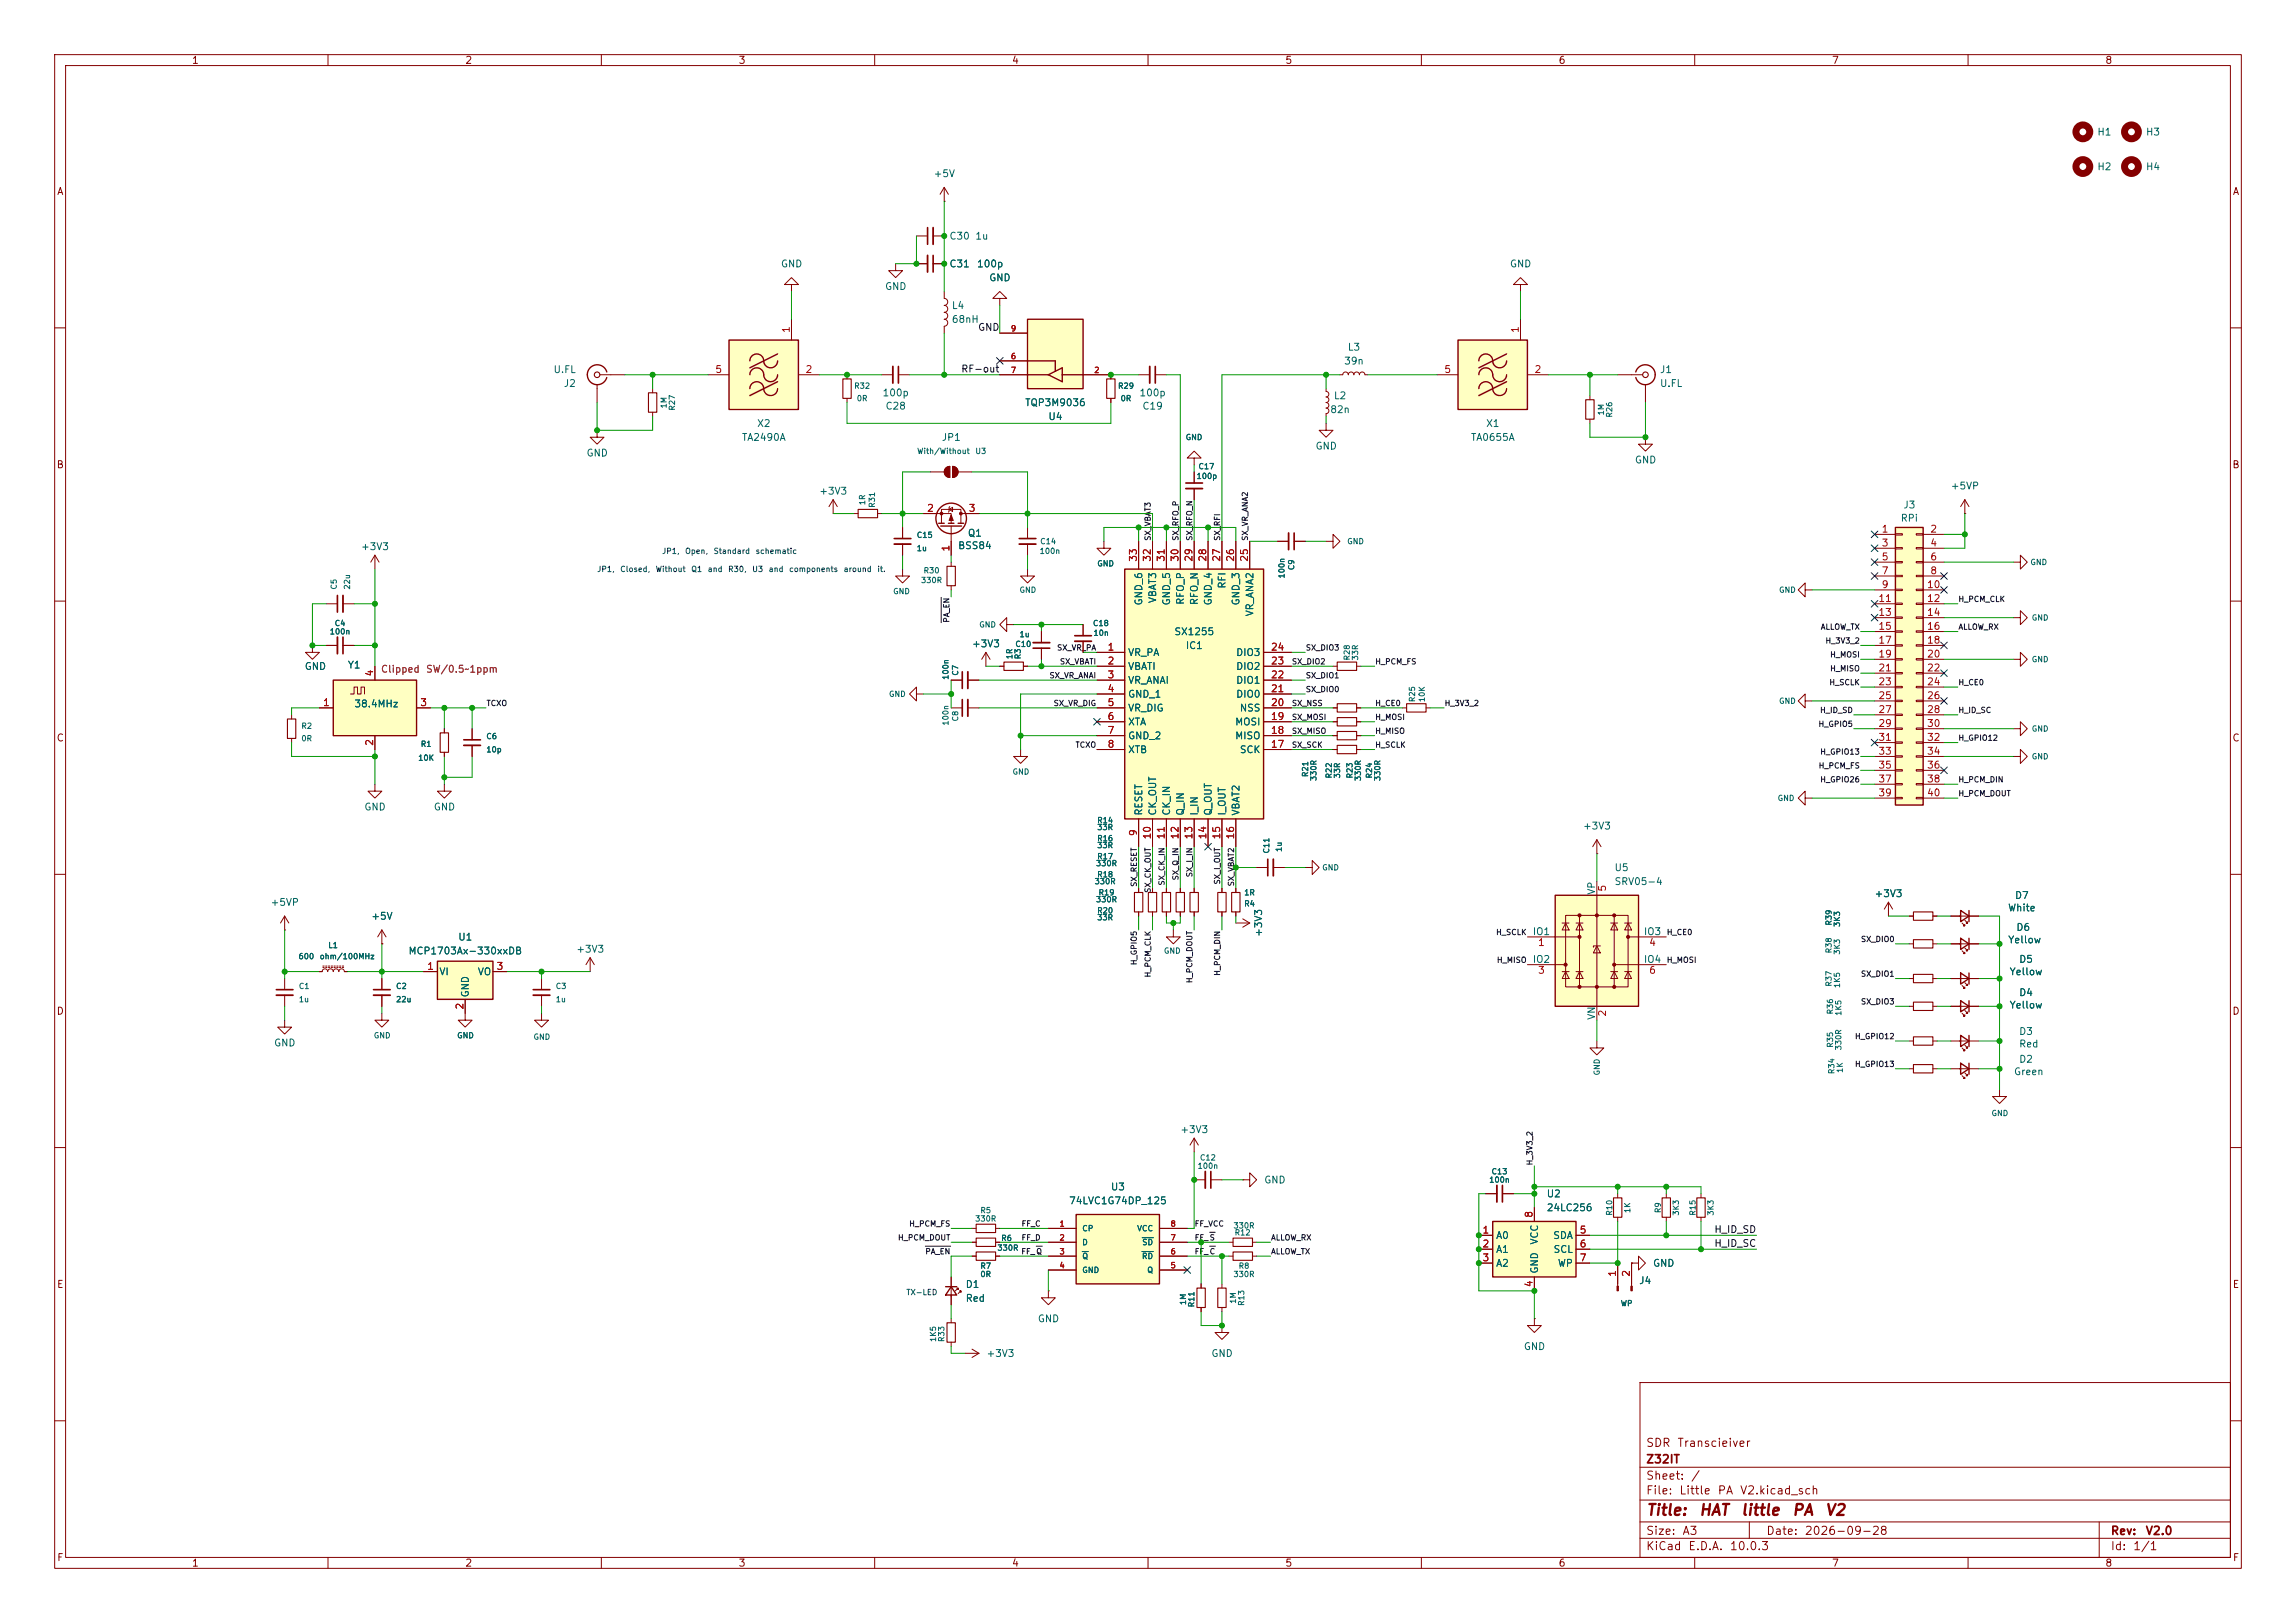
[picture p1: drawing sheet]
<svg xmlns="http://www.w3.org/2000/svg" width="420mm" height="297mm" viewBox="0 0 420 297" stroke-linecap="round" stroke-linejoin="round" font-family="sans-serif">
<defs><g id="words">
<g font-size="2" fill="#840000">
<text x="301" y="277.8">Title:</text>
<text x="310.7" y="277.8">HAT</text>
<text x="318.3" y="277.8">little</text>
<text x="327.7" y="277.8">PA</text>
<text x="333.7" y="277.8">V2</text>
</g>
<g font-size="1.5" fill="#840000">
<text x="301" y="268.1">Z32IT</text>
<text x="301" y="265.1">SDR</text>
<text x="306.7" y="265.1">Transcieiver</text>
<text x="301" y="273.8">File:</text>
<text x="301" y="271.1">Sheet:</text>
<text x="307.1" y="273.8">Little</text>
<text x="309.2" y="271.1">/</text>
<text x="314.1" y="273.8">PA</text>
<text x="318.2" y="273.8">V2.kicad_sch</text>
<text x="301" y="281.2">Size:</text>
<text x="307.6" y="281.2">A3</text>
<text x="323" y="281.2">Date:</text>
<text x="330" y="281.2">2026-09-28</text>
<text x="386" y="281.2">Rev:</text>
<text x="392.4" y="281.2">V2.0</text>
<text x="301" y="284">KiCad</text>
<text x="308.7" y="284">E.D.A.</text>
<text x="316.3" y="284">10.0.3</text>
<text x="386" y="284">Id:</text>
<text x="390.1" y="284">1/1</text>
</g>
<g font-size="1.3" fill="#840000">
<text x="35" y="12">1</text>
<text x="85" y="12">2</text>
<text x="135" y="12">3</text>
<text x="185" y="12">4</text>
<text x="235" y="12">5</text>
<text x="285" y="12">6</text>
<text x="335" y="12">7</text>
<text x="385" y="12">8</text>
<text x="10.3" y="36">A</text>
<text x="408.3" y="36">A</text>
<text x="10.3" y="86">B</text>
<text x="408.2" y="86">B</text>
<text x="10.3" y="136">C</text>
<text x="408.2" y="136">C</text>
<text x="10.3" y="186">D</text>
<text x="408.2" y="186">D</text>
<text x="10.3" y="236">E</text>
<text x="408.3" y="236">E</text>
<text x="10.3" y="286">F</text>
<text x="35" y="287">1</text>
<text x="85" y="287">2</text>
<text x="135" y="287">3</text>
<text x="185" y="287">4</text>
<text x="235" y="287">5</text>
<text x="285" y="287">6</text>
<text x="335" y="287">7</text>
<text x="385" y="287">8</text>
<text x="408.3" y="286">F</text>
</g>
<g font-size="1.3" fill="#006464">
<text x="383.5" y="25.1">H1</text>
<text x="392.4" y="25.1">H3</text>
<text x="170.7" y="32.7">+5V</text>
<text x="383.5" y="31.5">H2</text>
<text x="392.4" y="31.5">H4</text>
<text x="173.6" y="44.2">C30</text>
<text x="178.3" y="44.2">1u</text>
<text x="142.7" y="49.2">GND</text>
<text x="161.8" y="53.4">GND</text>
<text x="173.6" y="49.2">C31</text>
<text x="178.6" y="49.2">100p</text>
<text x="180.8" y="51.8">GND</text>
<text x="276.1" y="49.2">GND</text>
<text x="174" y="59.4">68nH</text>
<text x="174" y="56.9">L4</text>
<text x="246.4" y="64.5">L3</text>
<text x="101.1" y="68.6">U.FL</text>
<text x="103" y="71.1">J2</text>
<text x="245.8" y="67">39n</text>
<text x="303.5" y="68.6">J1</text>
<text x="303.5" y="71.1">U.FL</text>
<text x="161.3" y="72.8">100p</text>
<text x="161.9" y="75.3">C28</text>
<text x="187.4" y="74.6">TQP3M9036</text>
<text x="191.7" y="77.2">U4</text>
<text x="208.3" y="72.8">100p</text>
<text x="208.9" y="75.3">C19</text>
<text x="243.2" y="75.9">82n</text>
<text x="243.9" y="73.4">L2</text>
<text x="107.2" y="83.8">GND</text>
<text x="135.6" y="81">TA2490A</text>
<text x="138.4" y="78.4">X2</text>
<text x="172.2" y="81">JP1</text>
<text x="240.5" y="82.6">GND</text>
<text x="269" y="81">TA0655A</text>
<text x="271.7" y="78.4">X1</text>
<text x="299" y="85.1">GND</text>
<text x="356.7" y="89.9">+5VP</text>
<text x="149.8" y="90.8">+3V3</text>
<text x="347.6" y="95.8">RPi</text>
<text x="348.1" y="93.3">J3</text>
<text x="65.9" y="101">+3V3</text>
<text x="175.2" y="100.8">BSS84</text>
<text x="176.9" y="98.5">Q1</text>
<text x="224.5" y="107.8" transform="rotate(-90 224.5 107.8)">RFI</text>
<text x="209.3" y="110.9" transform="rotate(-90 209.3 110.9)">GND_6</text>
<text x="211.8" y="110.5" transform="rotate(-90 211.8 110.5)">VBAT3</text>
<text x="214.3" y="110.9" transform="rotate(-90 214.3 110.9)">GND_5</text>
<text x="216.9" y="110.8" transform="rotate(-90 216.9 110.8)">RFO_P</text>
<text x="219.4" y="110.8" transform="rotate(-90 219.4 110.8)">RFO_N</text>
<text x="222" y="110.9" transform="rotate(-90 222 110.9)">GND_4</text>
<text x="227" y="110.9" transform="rotate(-90 227 110.9)">GND_3</text>
<text x="229.6" y="112.9" transform="rotate(-90 229.6 112.9)">VR_ANA2</text>
<text x="177.7" y="118.8">+3V3</text>
<text x="214.7" y="116.5">SX1255</text>
<text x="216.8" y="119.1">IC1</text>
<text x="55.6" y="122.9">GND</text>
<text x="63.5" y="122.6">Y1</text>
<text x="206.2" y="120.4">VR_PA</text>
<text x="206.2" y="122.9">VBATI</text>
<text x="206.2" y="125.4">VR_ANAI</text>
<text x="226" y="125.4">DIO1</text>
<text x="226" y="122.9">DIO2</text>
<text x="226" y="120.4">DIO3</text>
<text x="64.7" y="129.7">38.4MHz</text>
<text x="206.2" y="128">GND_1</text>
<text x="206.2" y="130.5">VR_DIG</text>
<text x="226" y="128">DIO0</text>
<text x="226.7" y="130.5">NSS</text>
<text x="206.2" y="133.1">XTA</text>
<text x="206.2" y="135.6">GND_2</text>
<text x="225.8" y="135.6">MISO</text>
<text x="225.8" y="133.1">MOSI</text>
<text x="206.2" y="138.1">XTB</text>
<text x="226.7" y="138.1">SCK</text>
<text x="66.5" y="148.6">GND</text>
<text x="79.2" y="148.6">GND</text>
<text x="209.3" y="149.4" transform="rotate(-90 209.3 149.4)">RESET</text>
<text x="211.8" y="149.4" transform="rotate(-90 211.8 149.4)">CK_OUT</text>
<text x="214.3" y="149.4" transform="rotate(-90 214.3 149.4)">CK_IN</text>
<text x="216.9" y="149.4" transform="rotate(-90 216.9 149.4)">Q_IN</text>
<text x="219.4" y="149.4" transform="rotate(-90 219.4 149.4)">I_IN</text>
<text x="222" y="149.4" transform="rotate(-90 222 149.4)">Q_OUT</text>
<text x="224.5" y="149.4" transform="rotate(-90 224.5 149.4)">I_OUT</text>
<text x="227" y="149.4" transform="rotate(-90 227 149.4)">VBAT2</text>
<text x="289.5" y="152.1">+3V3</text>
<text x="295.2" y="159.7">U5</text>
<text x="49.4" y="166.1">+5VP</text>
<text x="292.1" y="163.8" transform="rotate(-90 292.1 163.8)">VP</text>
<text x="295.2" y="162.3">SRV05-4</text>
<text x="342.8" y="164.5">+3V3</text>
<text x="367.2" y="167.1">White</text>
<text x="368.5" y="164.8">D7</text>
<text x="67.8" y="168.6">+5V</text>
<text x="83.7" y="172.4">U1</text>
<text x="231.2" y="171.6" transform="rotate(-90 231.2 171.6)">+3V3</text>
<text x="280.3" y="171.4">IO1</text>
<text x="300.6" y="171.4">IO3</text>
<text x="367.2" y="172.9">Yellow</text>
<text x="368.7" y="170.6">D6</text>
<text x="74.6" y="175">MCP1703Ax-330xxDB</text>
<text x="80.3" y="178.8">VI</text>
<text x="87.3" y="178.8">VO</text>
<text x="105.3" y="174.6">+3V3</text>
<text x="280.3" y="176.5">IO2</text>
<text x="300.6" y="176.5">IO4</text>
<text x="367.5" y="178.8">Yellow</text>
<text x="369.2" y="176.5">D5</text>
<text x="86.1" y="182.6" transform="rotate(-90 86.1 182.6)">GND</text>
<text x="367.5" y="184.9">Yellow</text>
<text x="369.2" y="182.6">D4</text>
<text x="50" y="191.8">GND</text>
<text x="292.1" y="186.7" transform="rotate(-90 292.1 186.7)">VN</text>
<text x="369.2" y="192">Red</text>
<text x="369.2" y="189.7">D3</text>
<text x="368.3" y="197.1">Green</text>
<text x="369.2" y="194.8">D2</text>
<text x="215.8" y="207.7">+3V3</text>
<text x="195.4" y="220.7">74LVC1G74DP_125</text>
<text x="203.1" y="218.1">U3</text>
<text x="231.1" y="216.9">GND</text>
<text x="282.8" y="219.4">U2</text>
<text x="282.8" y="222">24LC256</text>
<text x="273.6" y="227">A0</text>
<text x="281.6" y="227.9" transform="rotate(-90 281.6 227.9)">VCC</text>
<text x="284" y="227">SDA</text>
<text x="273.6" y="229.6">A1</text>
<text x="273.6" y="232.1">A2</text>
<text x="281.6" y="233.2" transform="rotate(-90 281.6 233.2)">GND</text>
<text x="284.1" y="229.6">SCL</text>
<text x="284.9" y="232.1">WP</text>
<text x="302.3" y="232.1">GND</text>
<text x="176.5" y="236">D1</text>
<text x="176.5" y="238.5">Red</text>
<text x="299.7" y="235.3">J4</text>
<text x="189.7" y="242.3">GND</text>
<text x="180.3" y="248.6">+3V3</text>
<text x="221.5" y="248.6">GND</text>
<text x="278.6" y="247.4">GND</text>
</g>
<g font-size="1.3" fill="#a90000">
<text x="144.8" y="61" transform="rotate(-90 144.8 61)">1</text>
<text x="278.1" y="61" transform="rotate(-90 278.1 61)">1</text>
<text x="130.7" y="68.6">5</text>
<text x="147.2" y="68.6">2</text>
<text x="264.1" y="68.6">5</text>
<text x="280.6" y="68.6">2</text>
<text x="169.5" y="94">2</text>
<text x="177.1" y="94">3</text>
<text x="174" y="101" transform="rotate(-90 174 101)">1</text>
<text x="344.1" y="97.8">1</text>
<text x="344.1" y="100.3">3</text>
<text x="353" y="97.8">2</text>
<text x="353" y="100.3">4</text>
<text x="208.3" y="102.9" transform="rotate(-90 208.3 102.9)">33</text>
<text x="210.8" y="102.9" transform="rotate(-90 210.8 102.9)">32</text>
<text x="213.3" y="102.9" transform="rotate(-90 213.3 102.9)">31</text>
<text x="215.9" y="102.9" transform="rotate(-90 215.9 102.9)">30</text>
<text x="218.4" y="102.9" transform="rotate(-90 218.4 102.9)">29</text>
<text x="221" y="102.9" transform="rotate(-90 221 102.9)">28</text>
<text x="223.5" y="102.9" transform="rotate(-90 223.5 102.9)">27</text>
<text x="226" y="102.9" transform="rotate(-90 226 102.9)">26</text>
<text x="228.6" y="102.9" transform="rotate(-90 228.6 102.9)">25</text>
<text x="344.1" y="102.8">5</text>
<text x="344.1" y="105.4">7</text>
<text x="344.1" y="107.9">9</text>
<text x="352.4" y="107.9">10</text>
<text x="353" y="102.8">6</text>
<text x="353" y="105.4">8</text>
<text x="343.5" y="110.5">11</text>
<text x="343.5" y="113">13</text>
<text x="352.4" y="110.5">12</text>
<text x="352.4" y="113">14</text>
<text x="202.5" y="119.4">1</text>
<text x="232.4" y="119.4">24</text>
<text x="343.5" y="115.5">15</text>
<text x="343.5" y="118.1">17</text>
<text x="352.4" y="115.5">16</text>
<text x="352.4" y="118.1">18</text>
<text x="68.6" y="123.9" transform="rotate(-90 68.6 123.9)">4</text>
<text x="202.5" y="121.9">2</text>
<text x="202.5" y="124.4">3</text>
<text x="232.4" y="124.4">22</text>
<text x="232.4" y="121.9">23</text>
<text x="343.5" y="120.6">19</text>
<text x="343.5" y="123.2">21</text>
<text x="343.5" y="125.7">23</text>
<text x="352.4" y="120.6">20</text>
<text x="352.4" y="123.2">22</text>
<text x="352.4" y="125.7">24</text>
<text x="59" y="129.5">1</text>
<text x="76.8" y="129.5">3</text>
<text x="202.5" y="127">4</text>
<text x="202.5" y="129.5">5</text>
<text x="232.4" y="129.5">20</text>
<text x="232.4" y="127">21</text>
<text x="343.5" y="128.2">25</text>
<text x="343.5" y="130.8">27</text>
<text x="352.4" y="128.2">26</text>
<text x="352.4" y="130.8">28</text>
<text x="68.6" y="136.6" transform="rotate(-90 68.6 136.6)">2</text>
<text x="202.5" y="132.1">6</text>
<text x="202.5" y="134.6">7</text>
<text x="202.5" y="137.1">8</text>
<text x="232.4" y="137.1">17</text>
<text x="232.4" y="134.6">18</text>
<text x="232.4" y="132.1">19</text>
<text x="343.5" y="133.3">29</text>
<text x="343.5" y="135.9">31</text>
<text x="352.4" y="133.3">30</text>
<text x="352.4" y="135.9">32</text>
<text x="343.5" y="138.4">33</text>
<text x="343.5" y="140.9">35</text>
<text x="343.5" y="143.5">37</text>
<text x="352.4" y="138.4">34</text>
<text x="352.4" y="140.9">36</text>
<text x="352.4" y="143.5">38</text>
<text x="343.5" y="146">39</text>
<text x="352.4" y="146">40</text>
<text x="208.3" y="153.1" transform="rotate(-90 208.3 153.1)">9</text>
<text x="210.8" y="153.7" transform="rotate(-90 210.8 153.7)">10</text>
<text x="213.3" y="153.7" transform="rotate(-90 213.3 153.7)">11</text>
<text x="215.9" y="153.7" transform="rotate(-90 215.9 153.7)">12</text>
<text x="218.4" y="153.7" transform="rotate(-90 218.4 153.7)">13</text>
<text x="221" y="153.7" transform="rotate(-90 221 153.7)">14</text>
<text x="223.5" y="153.7" transform="rotate(-90 223.5 153.7)">15</text>
<text x="226" y="153.7" transform="rotate(-90 226 153.7)">16</text>
<text x="294.1" y="163.3" transform="rotate(-90 294.1 163.3)">5</text>
<text x="281.2" y="173.4">1</text>
<text x="301.6" y="173.4">4</text>
<text x="78" y="177.8">1</text>
<text x="90.7" y="177.8">3</text>
<text x="281.2" y="178.5">3</text>
<text x="301.6" y="178.5">6</text>
<text x="85.1" y="184.9" transform="rotate(-90 85.1 184.9)">2</text>
<text x="294.1" y="186.1" transform="rotate(-90 294.1 186.1)">2</text>
<text x="271.1" y="226">1</text>
<text x="280.6" y="223" transform="rotate(-90 280.6 223)">8</text>
<text x="288.9" y="226">5</text>
<text x="271.1" y="228.6">2</text>
<text x="271.1" y="231.1">3</text>
<text x="288.9" y="228.6">6</text>
<text x="288.9" y="231.1">7</text>
<text x="295.9" y="233.8" transform="rotate(-90 295.9 233.8)">1</text>
<text x="298.4" y="233.8" transform="rotate(-90 298.4 233.8)">2</text>
<text x="280.6" y="235.7" transform="rotate(-90 280.6 235.7)">4</text>
</g>
<g font-size="1.3" fill="#0f0f0f">
<text x="178.8" y="60.8">GND</text>
<text x="175.7" y="68.5">RF-out</text>
<text x="313.5" y="225.9">H_ID_SD</text>
<text x="313.5" y="228.5">H_ID_SC</text>
</g>
<g font-size="1.3" fill="#840084">
<text x="69.6" y="123.4">Clipped</text>
<text x="77.8" y="123.4">SW/0.5~1ppm</text>
</g>
<g font-size="1" fill="#a90000">
<text x="184.8" y="66">6</text>
<text x="184.8" y="60.9">9</text>
<text x="184.8" y="68.5">7</text>
<text x="200" y="68.5">2</text>
<text x="193.7" y="224.7">1</text>
<text x="193.7" y="227.3">2</text>
<text x="214" y="227.3">7</text>
<text x="214" y="224.7">8</text>
<text x="193.7" y="229.8">3</text>
<text x="193.7" y="232.3">4</text>
<text x="214" y="232.3">5</text>
<text x="214" y="229.8">6</text>
</g>
<g font-size="1" fill="#006464">
<text x="156.2" y="71.4">R32</text>
<text x="204.4" y="71.4">R29</text>
<text x="122.2" y="74.8" transform="rotate(-90 122.2 74.8)">1M</text>
<text x="123.7" y="75.2" transform="rotate(-90 123.7 75.2)">R27</text>
<text x="156.6" y="73.7">0R</text>
<text x="204.9" y="73.7">0R</text>
<text x="293.6" y="76.1" transform="rotate(-90 293.6 76.1)">1M</text>
<text x="295.2" y="76.5" transform="rotate(-90 295.2 76.5)">R26</text>
<text x="167.7" y="83.3">With/Without</text>
<text x="178.3" y="83.3">U3</text>
<text x="216.8" y="80.8">GND</text>
<text x="218.8" y="87.9">100p</text>
<text x="219.1" y="86.1">C17</text>
<text x="158.5" y="92.5" transform="rotate(-90 158.5 92.5)">1R</text>
<text x="160.3" y="93" transform="rotate(-90 160.3 93)">R31</text>
<text x="167.6" y="98.7">C15</text>
<text x="167.6" y="101.1">1u</text>
<text x="190.1" y="101.6">100n</text>
<text x="190.2" y="99.8">C14</text>
<text x="246.3" y="99.8">GND</text>
<text x="61.8" y="108" transform="rotate(-90 61.8 108)">C5</text>
<text x="64.3" y="108" transform="rotate(-90 64.3 108)">22u</text>
<text x="168.4" y="106.9">330R</text>
<text x="168.9" y="105.2">R30</text>
<text x="200.6" y="103.9">GND</text>
<text x="235.2" y="106" transform="rotate(-90 235.2 106)">100n</text>
<text x="237" y="104.4" transform="rotate(-90 237 104.4)">C9</text>
<text x="371.3" y="103.6">GND</text>
<text x="163.3" y="109">GND</text>
<text x="186.4" y="108.7">GND</text>
<text x="325.3" y="108.7">GND</text>
<text x="371.6" y="113.8">GND</text>
<text x="60.2" y="116.3">100n</text>
<text x="61.1" y="114.8">C4</text>
<text x="179" y="115.1">GND</text>
<text x="185.6" y="118.6">C10</text>
<text x="186.4" y="116.8">1u</text>
<text x="199.8" y="114.8">C18</text>
<text x="199.9" y="116.6">10n</text>
<text x="173.7" y="124.5" transform="rotate(-90 173.7 124.5)">100n</text>
<text x="175.5" y="123.7" transform="rotate(-90 175.5 123.7)">C7</text>
<text x="185.4" y="120.7" transform="rotate(-90 185.4 120.7)">1R</text>
<text x="186.9" y="120.7" transform="rotate(-90 186.9 120.7)">R3</text>
<text x="247.1" y="121" transform="rotate(-90 247.1 121)">R28</text>
<text x="248.7" y="121" transform="rotate(-90 248.7 121)">33R</text>
<text x="371.6" y="121.4">GND</text>
<text x="162.5" y="127.8">GND</text>
<text x="259.1" y="128.6" transform="rotate(-90 259.1 128.6)">R25</text>
<text x="260.9" y="128.6" transform="rotate(-90 260.9 128.6)">10K</text>
<text x="325.3" y="129">GND</text>
<text x="55" y="133.6">R2</text>
<text x="55" y="135.9">0R</text>
<text x="76.9" y="136.9">R1</text>
<text x="88.9" y="135.5">C6</text>
<text x="88.9" y="137.9">10p</text>
<text x="173.7" y="132.9" transform="rotate(-90 173.7 132.9)">100n</text>
<text x="175.5" y="132.1" transform="rotate(-90 175.5 132.1)">C8</text>
<text x="371.6" y="134.1">GND</text>
<text x="76.4" y="139.4">10K</text>
<text x="185.1" y="142">GND</text>
<text x="239.5" y="142.3" transform="rotate(-90 239.5 142.3)">R21</text>
<text x="241" y="143" transform="rotate(-90 241 143)">330R</text>
<text x="243.8" y="142.6" transform="rotate(-90 243.8 142.6)">R22</text>
<text x="245.4" y="142.6" transform="rotate(-90 245.4 142.6)">33R</text>
<text x="247.7" y="142.6" transform="rotate(-90 247.7 142.6)">R23</text>
<text x="249.2" y="143" transform="rotate(-90 249.2 143)">330R</text>
<text x="251.2" y="142.6" transform="rotate(-90 251.2 142.6)">R24</text>
<text x="252.7" y="143" transform="rotate(-90 252.7 143)">330R</text>
<text x="371.6" y="139.2">GND</text>
<text x="325.1" y="146.8">GND</text>
<text x="200.6" y="150.9">R14</text>
<text x="200.6" y="152.1">33R</text>
<text x="200.6" y="154.2">R16</text>
<text x="200.6" y="155.5">33R</text>
<text x="234.7" y="156" transform="rotate(-90 234.7 156)">1u</text>
<text x="200.4" y="158.8">330R</text>
<text x="200.6" y="157.5">R17</text>
<text x="200.6" y="160.8">R18</text>
<text x="232.4" y="156.3" transform="rotate(-90 232.4 156.3)">C11</text>
<text x="241.8" y="159.5">GND</text>
<text x="200.1" y="162.1">330R</text>
<text x="200.4" y="165.4">330R</text>
<text x="200.6" y="167.4">R20</text>
<text x="200.9" y="164.1">R19</text>
<text x="227.5" y="166.1">R4</text>
<text x="227.5" y="164.1">1R</text>
<text x="60" y="173.7">L1</text>
<text x="200.6" y="168.7">33R</text>
<text x="335.3" y="169.5" transform="rotate(-90 335.3 169.5)">R39</text>
<text x="336.8" y="169.7" transform="rotate(-90 336.8 169.7)">3K3</text>
<text x="54.5" y="175.8">600</text>
<text x="58.4" y="175.8">ohm/100MHz</text>
<text x="212.8" y="174.8">GND</text>
<text x="335.3" y="174.6" transform="rotate(-90 335.3 174.6)">R38</text>
<text x="336.8" y="174.8" transform="rotate(-90 336.8 174.8)">3K3</text>
<text x="54.6" y="181.2">C1</text>
<text x="54.6" y="183.6">1u</text>
<text x="72.3" y="181.2">C2</text>
<text x="72.3" y="183.6">22u</text>
<text x="101.6" y="181.2">C3</text>
<text x="101.6" y="183.6">1u</text>
<text x="335.3" y="180.7" transform="rotate(-90 335.3 180.7)">R37</text>
<text x="335.5" y="185.7" transform="rotate(-90 335.5 185.7)">R36</text>
<text x="336.8" y="180.9" transform="rotate(-90 336.8 180.9)">1K5</text>
<text x="337.1" y="186" transform="rotate(-90 337.1 186)">1K5</text>
<text x="68.3" y="190.2">GND</text>
<text x="83.5" y="190.2">GND</text>
<text x="97.5" y="190.5">GND</text>
<text x="335.5" y="191.8" transform="rotate(-90 335.5 191.8)">R35</text>
<text x="292.9" y="196.9" transform="rotate(-90 292.9 196.9)">GND</text>
<text x="335.8" y="196.7" transform="rotate(-90 335.8 196.7)">R34</text>
<text x="337.1" y="192.3" transform="rotate(-90 337.1 192.3)">330R</text>
<text x="337.3" y="196.4" transform="rotate(-90 337.3 196.4)">1K</text>
<text x="364.2" y="204.5">GND</text>
<text x="219" y="214.1">100n</text>
<text x="219.4" y="212.6">C12</text>
<text x="272.7" y="215.1">C13</text>
<text x="272.3" y="216.7">100n</text>
<text x="178.3" y="223.8">330R</text>
<text x="179.2" y="222.3">R5</text>
<text x="183" y="227.3">R6</text>
<text x="197.9" y="225.6">CP</text>
<text x="207.9" y="225.6">VCC</text>
<text x="225.5" y="225">330R</text>
<text x="225.7" y="226.3">R12</text>
<text x="295.2" y="222.6" transform="rotate(-90 295.2 222.6)">R10</text>
<text x="298.5" y="222.1" transform="rotate(-90 298.5 222.1)">1K</text>
<text x="304" y="222.1" transform="rotate(-90 304 222.1)">R9</text>
<text x="307.3" y="222.6" transform="rotate(-90 307.3 222.6)">3K3</text>
<text x="310.4" y="222.6" transform="rotate(-90 310.4 222.6)">R15</text>
<text x="313.7" y="222.6" transform="rotate(-90 313.7 222.6)">3K3</text>
<text x="179.2" y="232.4">R7</text>
<text x="179.2" y="233.9">0R</text>
<text x="182.3" y="229.1">330R</text>
<text x="197.9" y="228.1">D</text>
<text x="197.9" y="230.6">Q</text>
<text x="197.9" y="233.2">GND</text>
<text x="208.8" y="230.6">RD</text>
<text x="208.8" y="228.1">SD</text>
<text x="209.8" y="233.2">Q</text>
<text x="225.5" y="233.9">330R</text>
<text x="226.5" y="232.4">R8</text>
<text x="217.2" y="238.9" transform="rotate(-90 217.2 238.9)">1M</text>
<text x="218.7" y="239.3" transform="rotate(-90 218.7 239.3)">R11</text>
<text x="226.3" y="238.7" transform="rotate(-90 226.3 238.7)">1M</text>
<text x="227.8" y="239.1" transform="rotate(-90 227.8 239.1)">R13</text>
<text x="296.4" y="239.3">WP</text>
<text x="171.5" y="245.7" transform="rotate(-90 171.5 245.7)">1K5</text>
<text x="173" y="245.7" transform="rotate(-90 173 245.7)">R33</text>
</g>
<g font-size="1" fill="#0000c2">
<text x="121" y="101.6">JP1,</text>
<text x="125.2" y="101.6">Open,</text>
<text x="130.4" y="101.6">Standard</text>
<text x="138.1" y="101.6">schematic</text>
<text x="109.1" y="104.9">JP1,</text>
<text x="113.4" y="104.9">Closed,</text>
<text x="119.8" y="104.9">Without</text>
<text x="126.3" y="104.9">Q1</text>
<text x="129.4" y="104.9">and</text>
<text x="133.1" y="104.9">R30,</text>
<text x="137.5" y="104.9">U3</text>
<text x="140.5" y="104.9">and</text>
<text x="144.2" y="104.9">components</text>
<text x="154.2" y="104.9">around</text>
<text x="160.4" y="104.9">it.</text>
<text x="165.7" y="237.2">TX-LED</text>
</g>
<g font-size="1" fill="#0f0f0f">
<text x="210.7" y="99.1" transform="rotate(-90 210.7 99.1)">SX_VBAT3</text>
<text x="215.8" y="99.1" transform="rotate(-90 215.8 99.1)">SX_RFO_P</text>
<text x="218.3" y="99.1" transform="rotate(-90 218.3 99.1)">SX_RFO_N</text>
<text x="223.4" y="99.1" transform="rotate(-90 223.4 99.1)">SX_RFI</text>
<text x="228.5" y="99.1" transform="rotate(-90 228.5 99.1)">SX_VR_ANA2</text>
<text x="358.1" y="110.4">H_PCM_CLK</text>
<text x="173.9" y="114" transform="rotate(-90 173.9 114)">PA_EN</text>
<text x="193.3" y="119.3">SX_VR_PA</text>
<text x="238.8" y="119.3">SX_DIO3</text>
<text x="333" y="115.5">ALLOW_TX</text>
<text x="333.8" y="118">H_3V3_2</text>
<text x="358.1" y="115.5">ALLOW_RX</text>
<text x="191.9" y="124.4">SX_VR_ANAI</text>
<text x="193.8" y="121.8">SX_VBATI</text>
<text x="236.2" y="121.8">SX_DIO2</text>
<text x="238.8" y="124.4">SX_DIO1</text>
<text x="251.5" y="121.8">H_PCM_FS</text>
<text x="334.5" y="125.6">H_SCLK</text>
<text x="334.7" y="120.6">H_MOSI</text>
<text x="334.7" y="123.1">H_MISO</text>
<text x="358.1" y="125.6">H_CE0</text>
<text x="88.9" y="129.4">TCXO</text>
<text x="192.6" y="129.4">SX_VR_DIG</text>
<text x="236.2" y="129.4">SX_NSS</text>
<text x="236.2" y="132">SX_MOSI</text>
<text x="238.8" y="126.9">SX_DIO0</text>
<text x="251.5" y="132">H_MOSI</text>
<text x="251.5" y="129.4">H_CE0</text>
<text x="264.2" y="129.4">H_3V3_2</text>
<text x="332.8" y="130.7">H_ID_SD</text>
<text x="358.1" y="130.7">H_ID_SC</text>
<text x="196.6" y="137.1">TCXO</text>
<text x="236.2" y="137.1">SX_SCK</text>
<text x="236.2" y="134.5">SX_MISO</text>
<text x="251.5" y="134.5">H_MISO</text>
<text x="251.5" y="137.1">H_SCLK</text>
<text x="332.5" y="133.3">H_GPIO5</text>
<text x="358.1" y="135.8">H_GPIO12</text>
<text x="332.6" y="140.9">H_PCM_FS</text>
<text x="332.9" y="138.3">H_GPIO13</text>
<text x="332.9" y="143.4">H_GPIO26</text>
<text x="358.1" y="143.4">H_PCM_DIN</text>
<text x="358.1" y="146">H_PCM_DOUT</text>
<text x="215.8" y="161.2" transform="rotate(-90 215.8 161.2)">SX_Q_IN</text>
<text x="218.3" y="160.6" transform="rotate(-90 218.3 160.6)">SX_I_IN</text>
<text x="223.4" y="162" transform="rotate(-90 223.4 162)">SX_I_OUT</text>
<text x="208.2" y="162.4" transform="rotate(-90 208.2 162.4)">SX_RESET</text>
<text x="210.7" y="163.5" transform="rotate(-90 210.7 163.5)">SX_CK_OUT</text>
<text x="213.3" y="162.1" transform="rotate(-90 213.3 162.1)">SX_CK_IN</text>
<text x="226" y="162.3" transform="rotate(-90 226 162.3)">SX_VBAT2</text>
<text x="273.6" y="171.4">H_SCLK</text>
<text x="304.8" y="171.4">H_CE0</text>
<text x="340.3" y="172.6">SX_DIO0</text>
<text x="208.2" y="176.7" transform="rotate(-90 208.2 176.7)">H_GPIO5</text>
<text x="210.7" y="179" transform="rotate(-90 210.7 179)">H_PCM_CLK</text>
<text x="223.4" y="178.7" transform="rotate(-90 223.4 178.7)">H_PCM_DIN</text>
<text x="273.7" y="176.4">H_MISO</text>
<text x="304.8" y="176.4">H_MOSI</text>
<text x="340.3" y="179">SX_DIO1</text>
<text x="218.3" y="180" transform="rotate(-90 218.3 180)">H_PCM_DOUT</text>
<text x="340.3" y="184.1">SX_DIO3</text>
<text x="339.2" y="190.4">H_GPIO12</text>
<text x="339.2" y="195.5">H_GPIO13</text>
<text x="280.6" y="213.4" transform="rotate(-90 280.6 213.4)">H_3V3_2</text>
<text x="164.2" y="227.2">H_PCM_DOUT</text>
<text x="166.2" y="224.7">H_PCM_FS</text>
<text x="186.8" y="224.7">FF_C</text>
<text x="186.8" y="227.2">FF_D</text>
<text x="218.4" y="227.2">FF_S</text>
<text x="218.4" y="224.7">FF_VCC</text>
<text x="232.4" y="227.2">ALLOW_RX</text>
<text x="169.2" y="229.8">PA_EN</text>
<text x="186.7" y="229.8">FF_Q</text>
<text x="218.4" y="229.8">FF_C</text>
<text x="232.4" y="229.8">ALLOW_TX</text>
</g>
</g></defs>
<g fill="none" stroke="#840000" stroke-width=".18">
<path d="M10 10h400v277h-400zM12 12h396v273h-396zM60 10v2M110 10v2M160 10v2M210 10v2M260 10v2M310 10v2M360 10v2M10 60h2M203.2 68.6v.7M203.2 72.9v.8"/>
<path d="M208.3 68.6h2M211.3 68.6h2.1M242.6 77.5v1.2h1.2l-1.2 1.3-1.3-1.3h1.3M242.6 72.6l.3 .2 .2 .3-.1 .4-.4 .2 .4 .2 .1 .4-.2 .3-.3 .1 .3 .1 .2 .4-.2 .3-.3 .2v.5M242.6 71.1v.5l.3 .2 .2 .3-.2 .4-.3 .1M245.1 68.6h.5l.2-.4 .3-.1 .4 .1 .1 .4 .2-.4 .3-.1 .4 .1 .1 .4 .2-.4 .4-.1 .3 .1 .2 .4 .1-.4 .4-.1 .3 .1 .2 .4h.5M408 60h2M218.4 83.8h1.3l-1.3-1.2-1.2 1.2h1.2v1.3M218.4 86.4v2M218.4 89.4v2M10 110h2M57.1 118.1v1.3h1.3l-1.3 1.3-1.2-1.3h1.2"/>
<path d="M59.7 118.1h2M59.7 110.5h2M62.7 118.1h2.1M62.7 110.5h2.1M68.6 101.6l-.8 1.3M68.6 101.6l.7 1.3M68.6 101.6v2.5M368.3 113h1.3v-1.2l1.2 1.2-1.2 1.3v-1.3M408 110h2M81.3 133.4v.7M81.3 137.7v.7M86.4 133.4v2"/>
<path d="M86.4 136.4v2M243.8 129.5h.8M248.2 129.5h.7M368.3 120.7h1.3v-1.3l1.2 1.3-1.2 1.2v-1.2M368.3 138.4h1.3v-1.2l1.2 1.2-1.2 1.3v-1.3M368.3 133.4h1.3v-1.3l1.2 1.3-1.2 1.2v-1.2M10 160h2M81.3 143.5v1.3h1.2l-1.2 1.3-1.3-1.3h1.3M408 160h2M356.9 172.7h5M358.9 174l.5 .5h-.2h.2v-.3M359.4 173.5l.5 .5h-.2h.2v-.3"/>
<path d="M365.8 199.4v1.3h1.2l-1.2 1.2-1.3-1.2h1.3M10 210h2M408 210h2M177.8 229.9h.8M182.1 229.9h.8M223.5 234.9v.8M223.5 239.3v.7M224.8 229.9h.8M229.1 229.9h.8M300 253h108v32h-108zM10 260h2M300 278.5h108"/>
<path d="M300 274.5h108M300 268.5h108M320 278.5v3M384 278.5v6.5M408 260h2M60 285v2M110 285v2M160 285v2M210 285v2M260 285v2M300 281.5h108M310 285v2"/>
<path d="M360 285v2"/>
</g>
<circle cx="389.9" cy="24.1" r="1.27" fill="none" stroke="#840000" stroke-width="1.3"/>
<path d="M211.3 67.1v3M216.9 88.4h3.1M61.7 109v3M62.7 116.6v3M84.8 135.4h3.1" fill="none" stroke="#840000" stroke-width=".3"/>
<path d="M210.3 67.1v3M216.9 89.4h3.1M61.7 116.6v3M62.7 109v3M84.8 136.4h3.1" fill="none" stroke="#840000" stroke-width=".33"/>
<path d="M202.4 69.3h1.6v3.6h-1.6zM80.5 134.1h1.5v3.6h-1.5zM244.6 128.8h3.6v1.5h-3.6zM178.6 229.1h3.5v1.5h-3.5zM222.8 235.7h1.5v3.6h-1.5zM225.6 229.1h3.5v1.5h-3.5z" fill="none" stroke="#840000" stroke-width=".2"/>
<path d="M358.6 171.7l1.6 1-1.6 1zM360.2 171.7v2" fill="none" stroke="#840000" stroke-width=".25"/>
<path d="M61 124.5h15.2v10.1h-15.2z" fill="#ffffc2"/>
<path d="M61 124.5h15.2v10.1h-15.2zM358.6 166.6l1.6 1-1.6 1.1zM358.6 178.1l1.6 1-1.6 1zM360.2 166.6v2.1M360.2 178.1v2M358.6 183.1l1.6 1.1-1.6 1zM358.6 189.5l1.6 1-1.6 1zM358.6 194.6l1.6 1-1.6 1zM360.2 183.1v2.1M360.2 189.5v2M360.2 194.6v2" fill="none" stroke="#840000" stroke-width=".25"/>
<g fill="none" stroke="#840000" stroke-width=".18">
<path d="M163.8 48.3v1.2h1.3l-1.3 1.3-1.2-1.3h1.2M167.6 48.3h2.1M167.6 43.2h2.1M170.7 48.3h2M170.7 43.2h2M172.7 53.3v1.3a.64 .64 0 0 1 .7 .6 .64 .64 0 0 1-.7 .7 .64 .64 0 0 1 .7 .6 .64 .64 0 0 1-.7 .7 .64 .64 0 0 1 .7 .6 .64 .64 0 0 1-.7 .6M172.7 58.4a.64 .64 0 0 1 .7 .7 .64 .64 0 0 1-.7 .6v1.3M182.9 54.6h1.2l-1.2-1.3-1.3 1.3h1.3v1.3M156.2 94h.8M160.5 94h.8M165.1 96.5v2.1M165.1 99.6v2"/>
<path d="M188 96.5v2.1M188 99.6v2M242.6 99.1h1.2v-1.3l1.3 1.3-1.3 1.2v-1.2M53.3 130.8v.8M53.3 135.1v.8M58.4 129.5h2.6M64.1 127h.7v-1.3h.6v1.3h.6v-1.3h.7v1.3M68.6 121.9v2.6M68.6 134.6v2.6M76.2 129.5h2.5M243.8 134.6h.8M248.2 134.6h.7"/>
<path d="M68.6 143.5v1.3h1.2l-1.2 1.3-1.3-1.3h1.3M349.2 167.6h.8M349.2 179.1h.8M349.2 172.7h.8M353.6 167.6h.7M353.6 179.1h.7M353.6 172.7h.7M356.9 167.6h5M356.9 179.1h5M358.9 168.9l.5 .5h-.2h.2v-.2M359.4 168.4l.5 .5h-.2h.2v-.2M359.4 179.8l.5 .5h-.2h.2v-.2"/>
<path d="M349.2 184.2h.8M349.2 195.6h.8M353.6 184.2h.7M353.6 195.6h.7M356.9 184.2h5M356.9 190.5h5M356.9 195.6h5M358.9 180.3l.5 .5h-.2h.2v-.2M358.9 185.4l.5 .5h-.2h.2v-.2M358.9 191.8l.5 .5h-.2h.2v-.3M358.9 196.9l.5 .5h-.2h.2v-.3M359.4 184.9l.5 .5h-.2h.2v-.2"/>
<path d="M359.4 191.3l.5 .5h-.2h.2v-.3M359.4 196.3l.5 .6h-.2h.2v-.3M177.8 224.8h.8M182.1 224.8h.8"/>
</g>
<path d="M169.7 41.7v3M170.7 46.7v3.1M163.6 98.6h3M186.4 98.6h3.1" fill="none" stroke="#840000" stroke-width=".3"/>
<path d="M169.7 46.7v3.1M170.7 41.7v3M163.6 99.6h3M186.4 99.6h3.1" fill="none" stroke="#840000" stroke-width=".33"/>
<path d="M157 93.2h3.5v1.5h-3.5zM52.6 131.6h1.5v3.5h-1.5zM244.6 133.9h3.6v1.5h-3.6zM350 178.3h3.6v1.5h-3.6zM350 166.9h3.6v1.5h-3.6zM350 172h3.6v1.5h-3.6zM350 194.8h3.6v1.5h-3.6zM350 183.4h3.6v1.5h-3.6zM178.6 224h3.5v1.6h-3.5z" fill="none" stroke="#840000" stroke-width=".2"/>
<path d="M188 58.4h10.1v12.7h-10.1z" fill="#ffffc2"/>
<g fill="none" stroke="#840000" stroke-width=".25">
<path d="M188 58.4h10.1v12.7h-10.1zM188 68.6h3.8M188 66h5v1.9M191.8 68.6l2.5-1.3v2.6zM194.3 68.6h3.8M171.7 95.8h1M172.1 96.3h3.8M173.5 95.8h1M175.3 95.8h1"/>
<circle cx="174" cy="94.9" r="2.79"/>
</g>
<g fill="none" stroke="#840000" stroke-width=".18">
<path d="M161.3 68.6h2M164.3 68.6h2.1M182.9 68.6h5.1M182.9 66h5.1M182.9 61h5.1M198.1 68.6h5.1M168.9 94h5.1v1.8M172.2 95.8v-2.6h3.6v2.6M173.6 93.2l.6-.4v.8zM173.7 92.7l-.1 .1v.8l-.1 .1M174 96.3v5.3M175.8 94h3.3"/>
<path d="M330.2 108v-1.3l-1.3 1.3 1.3 1.2v-1.2h1.3M330.2 128.3v-1.3l-1.3 1.3 1.3 1.2v-1.2h1.3M330.2 146.1v-1.3l-1.3 1.3 1.3 1.2v-1.2h1.3M345.4 165.1l-.7 1.3M345.4 165.1l.8 1.3M345.4 165.1v2.5M349.2 190.5h.8M353.6 190.5h.7M177.8 227.3h.8M182.1 227.3h.8"/>
</g>
<path d="M164.3 67.1v3" fill="none" stroke="#840000" stroke-width=".3"/>
<path d="M163.3 67.1v3" fill="none" stroke="#840000" stroke-width=".33"/>
<path d="M350 189.7h3.6v1.6h-3.6zM178.6 226.6h3.5v1.5h-3.5z" fill="none" stroke="#840000" stroke-width=".2"/>
<g fill="#840000" stroke="#840000" stroke-width=".18">
<path d="M174 94.2l.4 1.1h-.8z"/>
<circle cx="175.8" cy="94" r=".25"/>
<circle cx="172.2" cy="94" r=".25"/>
</g>
<path d="M205.7 104.1h25.4v45.8h-25.4z" fill="#ffffc2"/>
<path d="M205.7 104.1h25.4v45.8h-25.4z" fill="none" stroke="#840000" stroke-width=".25"/>
<g fill="none" stroke="#840000" stroke-width=".18">
<path d="M170.2 86.4h2.5M173 85.6l.7-.3v2.1a1.02 1.02 0 0 1-.9-.7 1.02 1.02 0 0 1 .2-1.1zM174.2 85.3a1.02 1.02 0 0 1 1.1 1.1 1.02 1.02 0 0 1-1.1 1zM175.3 86.4h2.5M208.3 99.1v5M210.8 99.1v5M213.4 99.1v5M215.9 99.1v5M218.4 99.1v5M221 99.1v5M223.5 99.1v5M226.1 99.1v5"/>
<path d="M228.6 99.1v5M200.7 119.4h5M231.1 119.4h5.1M200.7 121.9h5M200.7 124.5h5M200.7 127h5M200.7 129.5h5M200.7 132.1h5M200.7 134.6h5M200.7 137.2h5M231.1 121.9h5.1M231.1 124.5h5.1"/>
<path d="M231.1 127h5.1M231.1 129.5h5.1M231.1 132.1h5.1M231.1 134.6h5.1M231.1 137.2h5.1M243.8 132.1h.8M248.2 132.1h.7M208.3 149.9v5M210.8 149.9v5M213.4 149.9v5M215.9 149.9v5M218.4 149.9v5"/>
<path d="M221 149.9v5M223.5 149.9v5M226.1 149.9v5M229.9 158.8h2M232.9 158.8h2"/>
</g>
<path d="M231.9 157.2v3.1" fill="none" stroke="#840000" stroke-width=".3"/>
<path d="M232.9 157.2v3.1" fill="none" stroke="#840000" stroke-width=".33"/>
<g fill="#840000" stroke="#840000" stroke-width=".18">
<path d="M173 85.6l.7-.3v2.1a1.02 1.02 0 0 1-.9-.7 1.02 1.02 0 0 1 .2-1.1z"/>
<path d="M174.2 85.3a1.02 1.02 0 0 1 1.1 1.1 1.02 1.02 0 0 1-1.1 1z"/>
</g>
<path d="M244.6 131.3h3.6v1.5h-3.6z" fill="none" stroke="#840000" stroke-width=".2"/>
<path d="M346.7 96.5h5.1v50.8h-5.1z" fill="#ffffc2"/>
<path d="M346.7 96.5h5.1v50.8h-5.1z" fill="none" stroke="#840000" stroke-width=".25"/>
<g fill="none" stroke="#840000" stroke-width=".18">
<path d="M154.9 68.6v.7M154.9 72.9v.8M152.4 91.4l-.8 1.3M152.4 91.4l.8 1.3M152.4 91.4v2.6M342.9 97.8h3.8M346.7 97.7h1.3v.2h-1.3zM350.5 97.7h1.3v.2h-1.3zM351.8 97.8h3.8M165.1 104.1v1.3h1.3l-1.3 1.3-1.3-1.3h1.3M174 102.9v.7M174 107.2v.8"/>
<path d="M188 104.1v1.3h1.2l-1.2 1.3-1.3-1.3h1.3M342.9 100.3h3.8M342.9 102.9h3.8M342.9 105.4h3.8M342.9 108h3.8M342.9 110.5h3.8M342.9 113h3.8M342.9 115.6h3.8M342.9 118.1h3.8M346.7 100.2h1.3v.3h-1.3zM346.7 102.7h1.3v.3h-1.3zM346.7 105.3h1.3v.2h-1.3z"/>
<path d="M346.7 107.8h1.3v.3h-1.3zM346.7 110.4h1.3v.2h-1.3zM346.7 112.9h1.3v.3h-1.3zM346.7 115.4h1.3v.3h-1.3zM346.7 118h1.3v.2h-1.3zM350.5 100.2h1.3v.3h-1.3zM350.5 102.7h1.3v.3h-1.3zM350.5 105.3h1.3v.2h-1.3zM350.5 107.8h1.3v.3h-1.3zM350.5 110.4h1.3v.2h-1.3zM350.5 112.9h1.3v.3h-1.3zM350.5 115.4h1.3v.3h-1.3z"/>
<path d="M350.5 118h1.3v.2h-1.3zM351.8 100.3h3.8M351.8 102.9h3.8M351.8 105.4h3.8M351.8 108h3.8M351.8 110.5h3.8M351.8 113h3.8M351.8 115.6h3.8M351.8 118.1h3.8M342.9 120.7h3.8M342.9 123.2h3.8M342.9 125.7h3.8"/>
<path d="M342.9 128.3h3.8M342.9 130.8h3.8M342.9 133.4h3.8M342.9 135.9h3.8M342.9 138.4h3.8M346.7 120.5h1.3v.3h-1.3zM346.7 123.1h1.3v.2h-1.3zM346.7 125.6h1.3v.3h-1.3zM346.7 128.1h1.3v.3h-1.3zM346.7 130.7h1.3v.2h-1.3zM346.7 133.2h1.3v.3h-1.3zM346.7 135.8h1.3v.2h-1.3z"/>
<path d="M346.7 138.3h1.3v.3h-1.3zM350.5 120.5h1.3v.3h-1.3zM350.5 123.1h1.3v.2h-1.3zM350.5 125.6h1.3v.3h-1.3zM350.5 128.1h1.3v.3h-1.3zM350.5 130.7h1.3v.2h-1.3zM350.5 133.2h1.3v.3h-1.3zM350.5 135.8h1.3v.2h-1.3zM350.5 138.3h1.3v.3h-1.3zM351.8 120.7h3.8M351.8 123.2h3.8M351.8 125.7h3.8"/>
<path d="M351.8 128.3h3.8M351.8 130.8h3.8M351.8 133.4h3.8M351.8 135.9h3.8M351.8 138.4h3.8M238.8 158.8h1.2v-1.3l1.3 1.3-1.3 1.2v-1.2M342.9 141h3.8M342.9 143.5h3.8M342.9 146.1h3.8M346.7 140.8h1.3v.3h-1.3zM346.7 143.4h1.3v.2h-1.3zM346.7 145.9h1.3v.3h-1.3z"/>
<path d="M350.5 140.8h1.3v.3h-1.3zM350.5 143.4h1.3v.2h-1.3zM350.5 145.9h1.3v.3h-1.3zM351.8 141h3.8M351.8 143.5h3.8M351.8 146.1h3.8M58.4 177.8h.5l.2-.4 .3-.1 .4 .1 .1 .4 .2-.4 .3-.1 .4 .1 .2 .4 .1-.4 .4-.1 .3 .1 .2 .4 .1-.4 .4-.1 .3 .1 .2 .4h.5M59.1 177h.2M59.1 176.8h.2M59.6 177h.2M59.6 176.8h.2M60.1 177h.2"/>
<path d="M60.1 176.8h.2M60.6 177h.2M60.6 176.8h.2M61.1 177h.2M61.1 176.8h.2M61.6 177h.2M61.6 176.8h.2M62.1 177h.3M62.1 176.8h.3M62.6 177h.3M62.6 176.8h.3M69.8 172.7h.1"/>
<path d="M69.8 170.2l-.7 1.3M69.8 170.2l.8 1.3M69.8 170.2v2.5M69.8 179.1v2M69.8 185.4v1.3h1.3l-1.3 1.3-1.2-1.3h1.2M69.8 182.1v2.1M191.8 236.2v1.3h1.2l-1.2 1.3-1.3-1.3h1.3M191.8 236.2h.1"/>
</g>
<path d="M154.2 69.3h1.5v3.6h-1.5zM173.2 103.6h1.6v3.6h-1.6z" fill="none" stroke="#840000" stroke-width=".2"/>
<path d="M68.3 181.1h3.1" fill="none" stroke="#840000" stroke-width=".3"/>
<path d="M68.3 182.1h3.1" fill="none" stroke="#840000" stroke-width=".33"/>
<path d="M80 175.9h10.2v7h-10.2z" fill="#ffffc2"/>
<path d="M80 175.9h10.2v7h-10.2z" fill="none" stroke="#840000" stroke-width=".25"/>
<path d="M172.7 36.8h.1M172.7 34.3l-.7 1.3M172.7 34.3l.8 1.3M172.7 34.3v2.5M278.1 52.1h1.3l-1.3-1.3-1.2 1.3h1.2v1.2M290.8 72.4v.8M290.8 76.7v.8M77.5 177.8h2.5M90.2 177.8h2.5M85.1 182.9v3.8h1.3l-1.3 1.3-1.3-1.3h1.3" fill="none" stroke="#840000" stroke-width=".18"/>
<path d="M290.1 73.2h1.5v3.5h-1.5z" fill="none" stroke="#840000" stroke-width=".2"/>
<path d="M266.7 62.2h12.7v12.7h-12.7z" fill="#ffffc2"/>
<path d="M266.7 62.2h12.7v12.7h-12.7zM270.5 71.1a1.31 1.31 0 0 1 1.5-1.2 1.31 1.31 0 0 1 1.1 1.5 1.27 1.27 0 0 0 1.4 1 1.27 1.27 0 0 0 1.1-1.3M270.5 68.6a1.31 1.31 0 0 1 1.5-1.3 1.31 1.31 0 0 1 1.1 1.6 1.27 1.27 0 0 0 1.4 .9 1.27 1.27 0 0 0 1.1-1.2M270.5 66a1.31 1.31 0 0 1 1.5-1.2 1.31 1.31 0 0 1 1.1 1.6 1.27 1.27 0 0 0 1.4 .9 1.27 1.27 0 0 0 1.1-1.3M275.6 69.9l-5.1 2.5M275.6 64.8l-5.1 2.5" fill="none" stroke="#840000" stroke-width=".25"/>
<path d="M144.8 52.1h1.2l-1.2-1.3-1.3 1.3h1.3v1.2M278.1 58.4v3.8M119.4 71.1v.8M119.4 75.4v.8M262.9 68.6h3.8M279.4 68.6h3.8M52.1 179.1v2M52.1 186.7v1.3h1.2l-1.2 1.2-1.3-1.2h1.3M52.1 182.1v2.1M174 241.3v.8M174 245.6v.8" fill="none" stroke="#840000" stroke-width=".18"/>
<path d="M118.6 71.9h1.5v3.5h-1.5zM173.2 242.1h1.6v3.5h-1.6z" fill="none" stroke="#840000" stroke-width=".2"/>
<path d="M50.5 181.1h3.1" fill="none" stroke="#840000" stroke-width=".3"/>
<path d="M50.5 182.1h3.1" fill="none" stroke="#840000" stroke-width=".33"/>
<path d="M133.3 62.2h12.7v12.7h-12.7z" fill="#ffffc2"/>
<path d="M111 68.1a1.81 1.81 0 0 0-2.8-1 1.81 1.81 0 0 0 0 2.9 1.81 1.81 0 0 0 2.8-.9M133.3 62.2h12.7v12.7h-12.7zM137.2 71.1a1.31 1.31 0 0 1 1.4-1.2 1.31 1.31 0 0 1 1.1 1.5 1.27 1.27 0 0 0 1.4 1 1.27 1.27 0 0 0 1.1-1.3M137.2 68.6a1.31 1.31 0 0 1 1.4-1.3 1.31 1.31 0 0 1 1.1 1.6 1.27 1.27 0 0 0 1.4 .9 1.27 1.27 0 0 0 1.1-1.2M137.2 66a1.31 1.31 0 0 1 1.4-1.2 1.31 1.31 0 0 1 1.1 1.6 1.27 1.27 0 0 0 1.4 .9 1.27 1.27 0 0 0 1.1-1.3M142.2 69.9l-5 2.5M142.2 64.8l-5 2.5M299.2 68.1a1.81 1.81 0 0 1 2.8-1 1.81 1.81 0 0 1 0 2.9 1.81 1.81 0 0 1-2.8-.9M173 235.5h2M174 235.5l1 1.5h-2z" fill="none" stroke="#840000" stroke-width=".25"/>
<g fill="none" stroke="#840000" stroke-width=".18">
<path d="M144.8 58.4v3.8M109.2 78.7v1.3h1.3l-1.3 1.3-1.3-1.3h1.3M109.2 70.4v3.3M109.7 68.6h4.6M129.5 68.6h3.8M146 68.6h3.9M295.9 68.6h4.6M301 70.4v3.3M201.9 99.1v1.2h1.3l-1.3 1.3-1.2-1.3h1.2M233.7 99.1h2M236.7 99.1h2.1M301 80v1.3h1.3l-1.3 1.3-1.3-1.3h1.3"/>
<path d="M359.4 94h.1M359.4 91.4l-.8 1.3M359.4 91.4l.8 1.3M359.4 91.4v2.6M368.3 102.9h1.3v-1.3l1.2 1.3-1.2 1.2v-1.2M167.6 127v-1.3l-1.2 1.3 1.2 1.3v-1.3h1.3M52.1 170.2h.1M52.1 167.6l-.8 1.3M52.1 167.6l.7 1.3M52.1 167.6v2.6M99.1 179.1v2M107.9 175.3l-.7 1.2"/>
<path d="M107.9 175.3l.8 1.2M107.9 175.3v2.5M226.1 168.9h2.5M226.1 162.6v.7M226.1 166.9v.7M227.3 168.1l1.3 .8M228.6 168.9l-1.3 .8M99.1 185.4v1.3h1.2l-1.2 1.3-1.3-1.3h1.3M99.1 182.1v2.1M174 233.7v5.1M175 235.7h.3v.3v-.3l-.5 .5M175.5 236.2h.3v.3v-.3l-.5 .5"/>
<path d="M224.8 227.3h.8M229.1 227.3h.8M176.5 247.6h2.6M177.8 246.9l1.3 .7M179.1 247.6l-1.3 .8M223.5 242.6v1.2h1.3l-1.3 1.3-1.3-1.3h1.3M223.5 242.6h.1"/>
</g>
<g fill="none" stroke="#840000" stroke-width=".2">
<path d="M225.3 163.3h1.5v3.6h-1.5zM225.6 226.6h3.5v1.5h-3.5z"/>
<circle cx="109.2" cy="68.6" r=".51"/>
<circle cx="301" cy="68.6" r=".51"/>
</g>
<path d="M236.7 97.5v3.1M97.5 181.1h3.1" fill="none" stroke="#840000" stroke-width=".3"/>
<path d="M235.7 97.5v3.1M97.5 182.1h3.1" fill="none" stroke="#840000" stroke-width=".33"/>
<circle cx="389.9" cy="30.5" r="1.27" fill="none" stroke="#840000" stroke-width="1.3"/>
<path d="M196.8 222.2h15.3v12.7h-15.3z" fill="#ffffc2"/>
<path d="M196.8 222.2h15.3v12.7h-15.3z" fill="none" stroke="#840000" stroke-width=".25"/>
<g fill="none" stroke="#840000" stroke-width=".18">
<path d="M243.8 137.2h.8M243.8 121.9h.8M248.2 137.2h.7M248.2 121.9h.7M292.1 156.2h.1M292.1 153.7l-.8 1.2M292.1 153.7l.8 1.2M292.1 153.7v2.5M227.3 215.9h1.3v-1.3l1.3 1.3-1.3 1.3v-1.3M227.3 215.9h.1M191.8 224.8h5M191.8 227.3h5"/>
<path d="M191.8 229.9h5M191.8 232.4h5M212.1 224.8h5.1M212.1 227.3h5.1M212.1 229.9h5.1M212.1 232.4h5.1M219.7 234.9v.8M219.7 239.3v.7"/>
</g>
<path d="M198 229h1.1M208.9 229h2.1M208.9 226.5h2.1" fill="none" stroke="#006464" stroke-width=".18"/>
<g fill="none" stroke="#840000" stroke-width="1.3">
<circle cx="381" cy="24.1" r="1.27"/>
<circle cx="381" cy="30.5" r="1.27"/>
</g>
<path d="M244.6 136.4h3.6v1.5h-3.6zM244.6 121.2h3.6v1.5h-3.6zM218.9 235.7h1.6v3.6h-1.6z" fill="none" stroke="#840000" stroke-width=".2"/>
<path d="M284.5 163.8h15.2v20.4h-15.2z" fill="#ffffc2"/>
<g fill="none" stroke="#840000" stroke-width=".18">
<path d="M256.5 129.5h.8M260.9 129.5h.7M214.6 170.2v1.3h1.3l-1.3 1.2-1.2-1.2h1.2M279.4 171.5h9.5M279.4 176.5h7M285.7 168.9h1.3M285.7 177.8h1.3M286.4 167.5h11.4v13.1h-11.4zM286.4 168.9l.6 1.3h-1.3zM286.4 177.8l.6 1.3h-1.3zM288.3 168.9h1.3M288.3 177.8h1.3"/>
<path d="M288.9 168.9l.7 1.3h-1.3zM288.9 177.8l.7 1.3h-1.3zM288.9 167.5v13.1M292.1 173.1l.6 1.3h-1.2zM292.1 161.3v25.4M292.7 173.1h-1.2v.3M294.6 168.9h1.3M294.6 177.8h1.3M295.3 168.9l.6 1.3h-1.3zM295.3 177.8l.6 1.3h-1.3zM295.3 167.5v13.1M295.3 176.5h9.5"/>
<path d="M297.2 168.9h1.2M297.2 177.8h1.2M297.8 168.9l.6 1.3h-1.2zM297.8 177.8l.6 1.3h-1.2zM297.8 171.5h7M292.1 190.5v1.3h1.3l-1.3 1.2-1.3-1.2h1.3M218.4 215.9h2.1M218.4 208.3l-.7 1.3M218.4 208.3l.8 1.3M218.4 208.3v2.5M221.5 215.9h2"/>
</g>
<path d="M284.5 163.8h15.2v20.4h-15.2z" fill="none" stroke="#840000" stroke-width=".25"/>
<g fill="#840000" stroke="#840000" stroke-width=".18">
<circle cx="286.4" cy="176.5" r=".28"/>
<circle cx="288.9" cy="167.5" r=".28"/>
<circle cx="288.9" cy="171.5" r=".28"/>
<circle cx="288.9" cy="180.6" r=".28"/>
<circle cx="292.1" cy="167.5" r=".28"/>
<circle cx="292.1" cy="180.6" r=".28"/>
<circle cx="295.3" cy="167.5" r=".28"/>
<circle cx="295.3" cy="176.5" r=".28"/>
<circle cx="295.3" cy="180.6" r=".28"/>
<circle cx="297.8" cy="171.5" r=".28"/>
</g>
<path d="M257.3 128.8h3.6v1.5h-3.6z" fill="none" stroke="#840000" stroke-width=".2"/>
<path d="M221.5 214.4v3" fill="none" stroke="#840000" stroke-width=".3"/>
<path d="M220.5 214.4v3" fill="none" stroke="#840000" stroke-width=".33"/>
<path d="M273 223.5h15.3v10.2h-15.3z" fill="#ffffc2"/>
<path d="M273 223.5h15.3v10.2h-15.3z" fill="none" stroke="#840000" stroke-width=".25"/>
<g fill="none" stroke="#840000" stroke-width=".18">
<path d="M167.6 48.3h2.1M170.7 48.3h2M182.9 68.6h5.1M182.9 66h5.1M182.9 61h5.1M198.1 68.6h5.1v.7M203.2 72.9v.8M165.1 96.5v2.1M165.1 99.6v2M168.9 94h2.5M174 99.1v2.5M176.5 94h2.6"/>
<path d="M208.3 99.1v5M210.8 99.1v5M213.4 99.1v5M215.9 99.1v5M218.4 86.4v2M218.4 89.4v2M218.4 99.1v5M221 99.1v5M223.5 99.1v5M226.1 99.1v5M228.6 99.1v5M233.7 99.1h2"/>
<path d="M236.7 99.1h2.1M59.7 118.1h2M62.7 118.1h2.1M180.3 119.4l-.7 1.3M180.3 119.4l.8 1.3M180.3 119.4v2.5M184.1 114.3v-1.3l-1.2 1.3 1.2 1.3v-1.3h1.3M190.5 115.6v2M190.5 118.6v2.1M198.1 114.3v2M198.1 117.3v2.1M200.7 119.4h5"/>
<path d="M231.1 119.4h5.1M58.4 129.5h2.6M68.6 121.9v2.6M68.6 134.6v2.6M76.2 129.5h2.5M81.3 133.4v.7M81.3 137.7v.7M86.4 133.4v2M86.4 136.4v2M174 129.5h2M174 124.5h2M177 129.5h2.1"/>
<path d="M177 124.5h2.1M182.9 121.9h.7M186.7 137.2v1.2h1.3l-1.3 1.3-1.3-1.3h1.3M187.2 121.9h.8M200.7 121.9h5M200.7 129.5h5M200.7 124.5h5M200.7 127h5M200.7 132.1h5M200.7 134.6h5M200.7 137.2h5M231.1 121.9h5.1"/>
<path d="M231.1 129.5h5.1M231.1 124.5h5.1M231.1 127h5.1M231.1 132.1h5.1M231.1 134.6h5.1M231.1 137.2h5.1M243.8 129.5h.8M243.8 132.1h.8M243.8 134.6h.8M243.8 137.2h.8M248.2 129.5h.7M248.2 132.1h.7"/>
<path d="M248.2 134.6h.7M248.2 137.2h.7M208.3 149.9v5M210.8 149.9v5M213.4 149.9v5M215.9 149.9v5M218.4 149.9v5M221 149.9v5M223.5 149.9v5M226.1 149.9v5M229.9 158.8h2M232.9 158.8h2"/>
<path d="M58.4 177.8h.5M63 177.8h.5M69.8 172.7h.1M69.8 179.1v2M77.5 177.8h2.5M90.2 177.8h2.5M208.3 162.6v.7M208.3 166.9v.7M210.8 162.6v.7M210.8 166.9v.7M213.4 162.6v.7M213.4 166.9v.7"/>
<path d="M215.9 162.6v.7M215.9 166.9v.7M218.4 162.6v.7M218.4 166.9v.7M223.5 162.6v.7M223.5 166.9v.7M226.1 162.6v.7M226.1 166.9v.7M349.2 167.6h.8M353.6 167.6h.7M356.9 172.7h1.7M356.9 167.6h1.7"/>
<path d="M356.9 179.1h1.7M360.2 172.7h1.7M360.2 167.6h1.7M360.2 179.1h1.7M69.8 182.1v2.1M85.1 182.9v2.5M356.9 184.2h1.7M360.2 184.2h1.7M271.8 218.4h2M274.8 218.4h2.1M295.9 218.4v.8M304.8 218.4v.8"/>
<path d="M311.1 218.4v.8M174 233.7v1.8M174 237v1.8M177.8 227.3h.8M177.8 229.9h.8M182.1 227.3h.8M182.1 229.9h.8M191.8 224.8h5M191.8 227.3h5M191.8 229.9h5M191.8 232.4h5M212.1 224.8h5.1"/>
<path d="M212.1 227.3h5.1M212.1 229.9h5.1M212.1 232.4h5.1M219.7 234.9v.8M219.7 239.3v.7M270.5 226.1h2.5M270.5 228.6h2.5M270.5 231.1h2.5M280.7 221v2.5M280.7 233.7v2.5M288.3 226.1h2.5M288.3 228.6h2.5"/>
<path d="M288.3 231.1h2.5M295.9 222.8v.7M295.9 231.1v4.3M298.4 231.1h1.3v-1.2l1.3 1.2-1.3 1.3v-1.3M298.4 231.1h.1M298.4 231.1v4.3M304.8 222.8v.7M311.1 222.8v.7M280.7 241.3v1.3h1.2l-1.2 1.2-1.3-1.2h1.3M280.7 241.3h.1"/>
</g>
<path d="M183.6 121.2h3.6v1.5h-3.6zM207.5 163.3h1.5v3.6h-1.5zM210.1 163.3h1.5v3.6h-1.5zM212.6 163.3h1.5v3.6h-1.5zM215.1 163.3h1.6v3.6h-1.6zM217.7 163.3h1.5v3.6h-1.5zM222.8 163.3h1.5v3.6h-1.5zM295.1 219.2h1.6v3.6h-1.6zM304 219.2h1.6v3.6h-1.6zM310.4 219.2h1.5v3.6h-1.5z" fill="none" stroke="#840000" stroke-width=".2"/>
<path d="M189 118.6h3M196.6 116.3h3M176 122.9v3.1M176 128v3.1M274.8 216.9v3.1" fill="none" stroke="#840000" stroke-width=".3"/>
<path d="M189 117.6h3M196.6 117.3h3M177 122.9v3.1M177 128v3.1M273.8 216.9v3.1" fill="none" stroke="#840000" stroke-width=".33"/>
<g fill="#840000" stroke="#840000" stroke-width=".18">
<path d="M295.8 235.4h.2v.8h-.2z"/>
<path d="M298.3 235.4h.3v.8h-.3z"/>
</g>
<path d="M172.2 109.3v4.6M169.3 228h4.6M189.6 228h1.1M221.3 228h1M221.3 225.5h1" fill="none" stroke="#0f0f0f" stroke-width=".18"/>
<g fill="none" stroke="#009600" stroke-width=".18">
<path d="M172.7 36.8v16.5M144.8 53.3v5.1M167.6 43.2v5.1h-3.8M182.9 55.9v5.1M278.1 53.3v5.1M109.2 73.7v5h10.2v-2.5M114.3 68.6h15.2M119.4 68.6v2.5M149.9 68.6h11.4M154.9 73.7v3.8h48.3v-3.8M166.4 68.6h16.5M172.7 61v7.6"/>
<path d="M203.2 68.6h5.1M213.4 68.6h2.5v30.5M242.6 68.6v2.5M242.6 76.2v1.3M245.1 68.6h-21.6v30.5M250.2 68.6h12.7M283.2 68.6h12.7M290.8 68.6v3.8M301 73.7v6.3h-10.2v-2.5M152.4 94h3.8M161.3 94h7.6M170.2 86.4h-5.1v10.1"/>
<path d="M177.8 86.4h10.2v10.1M179.1 94h31.7v5.1M201.9 99.1v-2.6h24.2v2.6M208.3 96.5v2.6M213.4 96.5v2.6M218.4 85.1v1.3M218.4 91.4v7.7M221 96.5v2.6M228.6 99.1h5.1M238.8 99.1h3.8M355.6 97.8h3.8M359.4 94v6.3h-3.8"/>
<path d="M59.7 110.5h-2.6v7.6h2.6M64.8 118.1h3.8M64.8 110.5h3.8M68.6 104.1v17.8M165.1 101.6v2.5M174 101.6v1.3M174 108v1.2M185.4 114.3h12.7M188 101.6v2.5M190.5 114.3v1.3M198.1 119.4h2.6M236.2 119.4h2.6"/>
<path d="M331.5 108h11.4M340.4 118.1h2.5M340.4 115.6h2.5M355.6 110.5h2.5M355.6 113h12.7M355.6 115.6h2.5M355.6 102.9h12.7M53.3 135.9v2.5h15.3M58.4 129.5h-5.1v1.3M68.6 137.2v6.3M78.7 129.5h10.2M81.3 129.5v3.9"/>
<path d="M81.3 138.4v5.1M86.4 129.5v3.9M86.4 138.4v3.8h-5.1M168.9 127h5.1M174 124.5v5M179.1 129.5h21.6M179.1 124.5h21.6M180.3 121.9h2.6M186.7 134.6h14M188 121.9h12.7M190.5 120.7v1.2M200.7 127h-14v10.2"/>
<path d="M236.2 134.6h7.6M236.2 137.2h7.6M236.2 132.1h7.6M236.2 129.5h7.6M236.2 121.9h7.6M236.2 127h2.6M236.2 124.5h2.6M248.9 134.6h2.6M248.9 137.2h2.6M248.9 132.1h2.6M248.9 129.5h7.6M248.9 121.9h2.6"/>
<path d="M261.6 129.5h2.6M331.5 128.3h11.4M339.1 133.4h3.8M339.1 130.8h3.8M340.4 138.4h2.5M340.4 125.7h2.5M340.4 120.7h2.5M340.4 123.2h2.5M355.6 138.4h12.7M355.6 133.4h12.7M355.6 125.7h2.5M355.6 130.8h2.5"/>
<path d="M355.6 120.7h12.7M355.6 135.9h2.5M208.3 154.9v7.7M210.8 154.9v7.7M213.4 154.9v7.7M215.9 154.9v7.7M218.4 154.9v7.7M223.5 154.9v7.7M226.1 158.8h3.8M226.1 154.9v7.7M234.9 158.8h3.9M292.1 156.2v5.1"/>
<path d="M331.5 146.1h11.4M340.4 141h2.5M340.4 143.5h2.5M355.6 146.1h2.5M355.6 143.5h2.5M52.1 177.8h6.3M52.1 170.2v8.9M63.5 177.8h14M69.8 172.7v6.4M92.7 177.8h15.2M99.1 177.8v1.3M208.3 167.6v2.6"/>
<path d="M210.8 167.6v2.6M213.4 167.6v1.3h2.5v-1.3M214.6 168.9v1.3M218.4 167.6v2.6M223.5 167.6v2.6M226.1 167.6v1.3M345.4 167.6h3.8M346.7 179.1h2.5M346.7 172.7h2.5M354.3 179.1h2.6M354.3 172.7h2.6M354.3 167.6h2.6"/>
<path d="M361.9 179.1h3.9M361.9 167.6h3.9v31.8M361.9 172.7h3.9M52.1 184.2v2.5M69.8 184.2v1.2M99.1 184.2v1.2M292.1 186.7v3.8M346.7 184.2h2.5M346.7 195.6h2.5M346.7 190.5h2.5M354.3 184.2h2.6M354.3 195.6h2.6"/>
<path d="M354.3 190.5h2.6M361.9 184.2h3.9M361.9 195.6h3.9M361.9 190.5h3.9M218.4 210.8v14h-1.2M223.5 215.9h3.8M271.8 218.4h-1.3v17.8h10.2v5.1M276.9 218.4h3.8M280.7 213.4v7.6M280.7 217.2h30.4v1.2M295.9 217.2v1.2M304.8 217.2v1.2"/>
<path d="M174 238.8v2.5M174 227.3h3.8M174 224.8h3.8M177.8 229.9h-3.8v3.8M182.9 229.9h8.9M182.9 227.3h8.9M182.9 224.8h8.9M191.8 232.4v3.8M217.2 229.9h7.6M217.2 227.3h7.6M219.7 227.3v7.6M223.5 229.9v5"/>
<path d="M229.9 229.9h2.5M229.9 227.3h2.5M290.8 228.6h30.5M290.8 226.1h30.5M295.9 223.5v7.6h-5.1M304.8 223.5v2.6M311.1 223.5v5.1M174 246.4v1.2h2.5M219.7 240v2.6h3.8v-2.6"/>
</g>
<g fill="none" stroke="#000084" stroke-width=".18">
<path d="M182.3 65.4l1.2 1.2M183.5 65.4l-1.2 1.2M342.3 99.7l1.2 1.2M342.3 97.2l1.2 1.2M343.5 99.7l-1.2 1.2M343.5 97.2l-1.2 1.2M342.3 112.4l1.2 1.2M342.3 102.3l1.2 1.2M342.3 104.8l1.2 1.2M342.3 109.9l1.2 1.2M343.5 112.4l-1.2 1.2M343.5 102.3l-1.2 1.2"/>
<path d="M343.5 104.8l-1.2 1.2M343.5 109.9l-1.2 1.2M355 117.5l1.2 1.2M355 107.3l1.2 1.3M355 104.8l1.2 1.2M356.2 107.3l-1.2 1.3M356.2 117.5l-1.2 1.2M356.2 104.8l-1.2 1.2M200.1 131.5l1.2 1.2M201.3 131.5l-1.2 1.2M342.3 135.3l1.2 1.2M343.5 135.3l-1.2 1.2"/>
<path d="M355 127.7l1.2 1.2M355 122.6l1.2 1.2M356.2 127.7l-1.2 1.2M356.2 122.6l-1.2 1.2M220.4 154.3l1.2 1.2M221.6 154.3l-1.2 1.2M355 140.4l1.2 1.2M356.2 140.4l-1.2 1.2M216.6 231.8l1.2 1.2M217.8 231.8l-1.2 1.2"/>
</g>
<path d="M198 229h1.1M208.9 229h2.1M208.9 226.5h2.1" fill="none" stroke="#006464" stroke-width=".18"/>
<g fill="#009600" stroke="#009600" stroke-width=".18">
<circle cx="68.6" cy="118.1" r=".46"/>
<circle cx="86.4" cy="129.5" r=".46"/>
<circle cx="68.6" cy="110.5" r=".46"/>
<circle cx="81.3" cy="142.2" r=".46"/>
<circle cx="57.1" cy="118.1" r=".46"/>
<circle cx="81.3" cy="129.5" r=".46"/>
<circle cx="68.6" cy="138.4" r=".46"/>
<circle cx="165.1" cy="94" r=".46"/>
<circle cx="203.2" cy="68.6" r=".46"/>
<circle cx="188" cy="94" r=".46"/>
<circle cx="109.2" cy="78.7" r=".46"/>
<circle cx="154.9" cy="68.6" r=".46"/>
<circle cx="172.7" cy="68.6" r=".46"/>
<circle cx="172.7" cy="43.2" r=".46"/>
<circle cx="172.7" cy="48.3" r=".46"/>
<circle cx="167.6" cy="48.3" r=".46"/>
<circle cx="119.4" cy="68.6" r=".46"/>
<circle cx="190.5" cy="114.3" r=".46"/>
<circle cx="208.3" cy="96.5" r=".46"/>
<circle cx="213.4" cy="96.5" r=".46"/>
<circle cx="221" cy="96.5" r=".46"/>
<circle cx="242.6" cy="68.6" r=".46"/>
<circle cx="174" cy="127" r=".46"/>
<circle cx="186.7" cy="134.6" r=".46"/>
<circle cx="190.5" cy="121.9" r=".46"/>
<circle cx="69.8" cy="177.8" r=".46"/>
<circle cx="52.1" cy="177.8" r=".46"/>
<circle cx="99.1" cy="177.8" r=".46"/>
<circle cx="223.5" cy="242.6" r=".46"/>
<circle cx="219.7" cy="227.3" r=".46"/>
<circle cx="223.5" cy="229.9" r=".46"/>
<circle cx="226.1" cy="158.8" r=".46"/>
<circle cx="218.4" cy="215.9" r=".46"/>
<circle cx="214.6" cy="168.9" r=".46"/>
<circle cx="270.5" cy="231.1" r=".46"/>
<circle cx="270.5" cy="228.6" r=".46"/>
<circle cx="304.8" cy="226.1" r=".46"/>
<circle cx="280.7" cy="236.2" r=".46"/>
<circle cx="311.1" cy="228.6" r=".46"/>
<circle cx="280.7" cy="217.2" r=".46"/>
<circle cx="280.7" cy="218.4" r=".46"/>
<circle cx="295.9" cy="217.2" r=".46"/>
<circle cx="270.5" cy="226.1" r=".46"/>
<circle cx="304.8" cy="217.2" r=".46"/>
<circle cx="295.9" cy="231.1" r=".46"/>
<circle cx="365.8" cy="184.2" r=".46"/>
<circle cx="365.8" cy="179.1" r=".46"/>
<circle cx="365.8" cy="172.7" r=".46"/>
<circle cx="365.8" cy="190.5" r=".46"/>
<circle cx="365.8" cy="195.6" r=".46"/>
<circle cx="301" cy="80" r=".46"/>
<circle cx="359.4" cy="97.8" r=".46"/>
<circle cx="290.8" cy="68.6" r=".46"/>
</g>
<use href="#words"/>
</svg>
